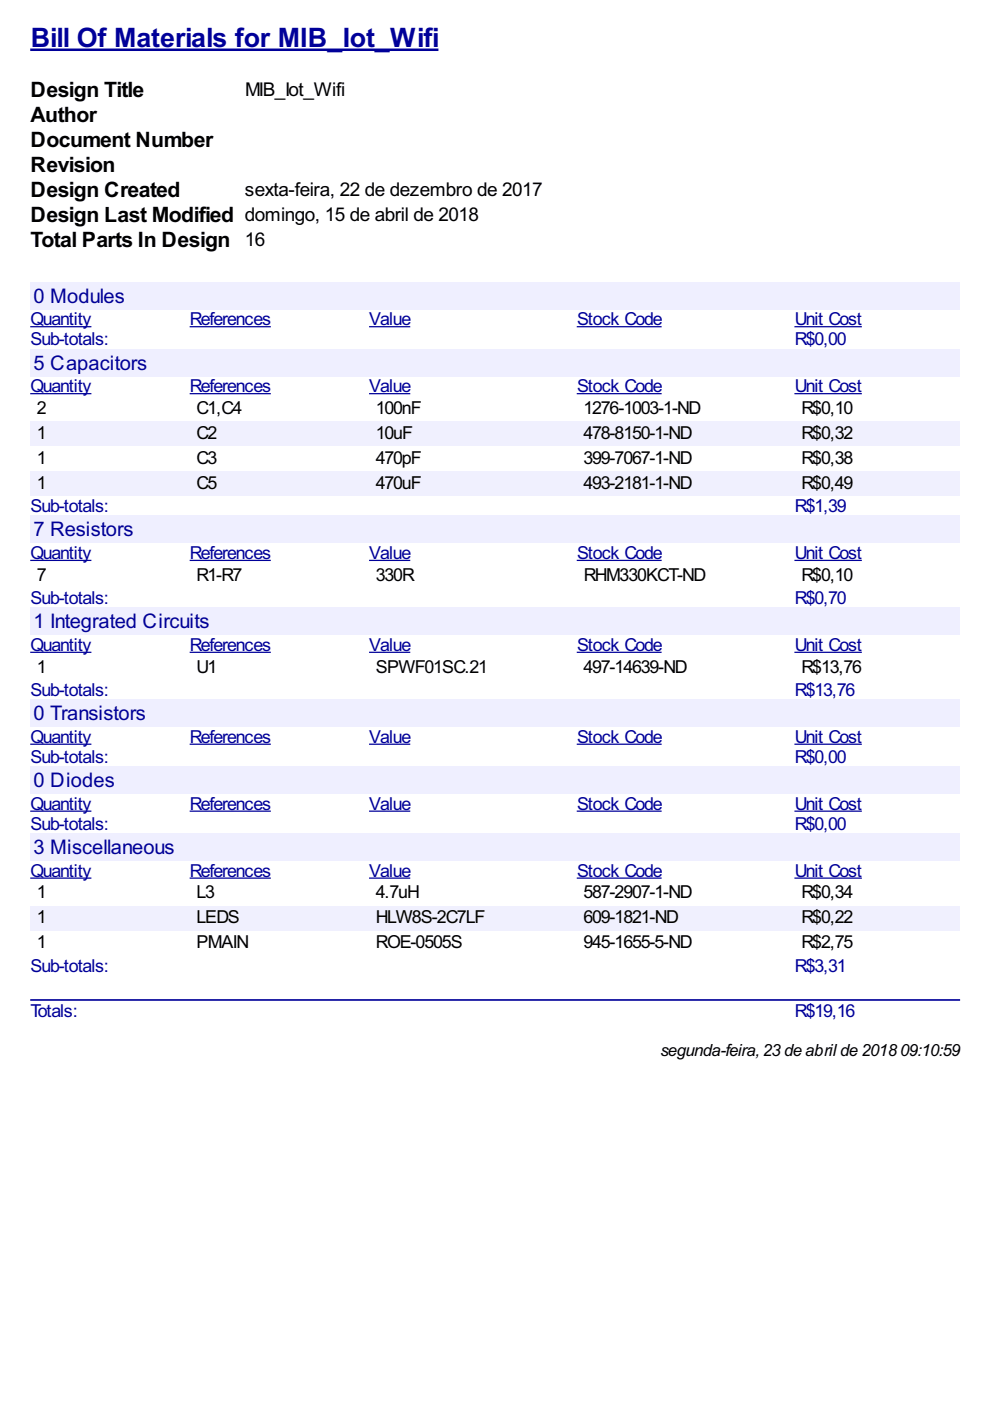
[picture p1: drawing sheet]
<svg xmlns="http://www.w3.org/2000/svg" width="210mm" height="297mm" viewBox="0 0 210 297" stroke-linecap="round" stroke-linejoin="round" font-family="sans-serif">
<defs><g id="words">
<text font-size="6.3" fill="#009" x="6.5" y="10">Bill Of Materials for MIB_Iot_Wifi</text>
<g font-size="5">
<text x="6.5" y="20.6">Design Title</text>
<text x="6.5" y="25.9">Author</text>
<text x="6.5" y="31.2">Document Number</text>
<text x="6.5" y="36.5">Revision</text>
<text x="6.5" y="41.8">Design Created</text>
<text x="6.5" y="47.1">Design Last Modified domingo, 15 de abril de 2018</text>
<text x="6.5" y="52.3">Total Parts In Design 16</text>
</g>
<g font-size="4.8" fill="#009">
<text x="7.1" y="64.2">0 Modules</text>
<text x="7.1" y="78.3">5 Capacitors</text>
<text x="7.1" y="113.7">7 Resistors</text>
<text x="7.1" y="133.2">1 Integrated Circuits</text>
<text x="7.1" y="152.7">0 Transistors</text>
<text x="7.1" y="166.9">0 Diodes</text>
<text x="7.1" y="181.1">3 Miscellaneous</text>
</g>
<g font-size="4.5">
<text x="52" y="20.3">MIB_Iot_Wifi</text>
<text x="51.9" y="41.5">sexta-feira, 22 de dezembro de 2017</text>
</g>
<g font-size="4.2" fill="#009">
<text x="6.5" y="69">Quantity</text>
<text x="40.3" y="69">References</text>
<text x="78.3" y="69">Value</text>
<text x="122.3" y="69">Stock Code</text>
<text x="168.5" y="69">Unit Cost</text>
<text x="6.5" y="73.2">Sub-totals:</text>
<text x="168.5" y="73.2">R$0,00</text>
<text x="6.5" y="83.2">Quantity</text>
<text x="40.3" y="83.2">References</text>
<text x="78.3" y="83.2">Value</text>
<text x="122.3" y="83.2">Stock Code</text>
<text x="168.5" y="83.2">Unit Cost</text>
<text x="6.5" y="108.6">Sub-totals:</text>
<text x="168.5" y="108.6">R$1,39</text>
<text x="6.5" y="118.6">Quantity</text>
<text x="40.3" y="118.6">References</text>
<text x="78.3" y="118.6">Value</text>
<text x="122.3" y="118.6">Stock Code</text>
<text x="168.5" y="118.6">Unit Cost</text>
<text x="6.5" y="128.1">Sub-totals:</text>
<text x="168.5" y="128.1">R$0,70</text>
<text x="6.5" y="138">Quantity</text>
<text x="40.3" y="138">References</text>
<text x="78.3" y="138">Value</text>
<text x="122.3" y="138">Stock Code</text>
<text x="168.5" y="138">Unit Cost</text>
<text x="6.5" y="147.6">Sub-totals:</text>
<text x="168.5" y="147.6">R$13,76</text>
<text x="6.5" y="157.5">Quantity</text>
<text x="6.5" y="161.8">Sub-totals:</text>
<text x="40.3" y="157.5">References</text>
<text x="78.3" y="157.5">Value</text>
<text x="122.3" y="157.5">Stock Code</text>
<text x="168.5" y="157.5">Unit Cost</text>
<text x="168.5" y="161.8">R$0,00</text>
<text x="6.5" y="171.7">Quantity</text>
<text x="40.3" y="171.7">References</text>
<text x="78.3" y="171.7">Value</text>
<text x="122.3" y="171.7">Stock Code</text>
<text x="168.5" y="171.7">Unit Cost</text>
<text x="6.5" y="175.9">Sub-totals:</text>
<text x="168.5" y="175.9">R$0,00</text>
<text x="6.5" y="185.9">Quantity</text>
<text x="40.3" y="185.9">References</text>
<text x="78.3" y="185.9">Value</text>
<text x="122.3" y="185.9">Stock Code</text>
<text x="168.5" y="185.9">Unit Cost</text>
<text x="6.5" y="206">Sub-totals:</text>
<text x="168.5" y="206">R$3,31</text>
<text x="6.5" y="215.6">Totals:</text>
<text x="168.5" y="215.6">R$19,16</text>
</g>
<g font-size="4.2">
<text x="7.8" y="87.8">2</text>
<text x="41.7" y="87.8">C1,C4</text>
<text x="79.7" y="87.8">100nF</text>
<text x="123.7" y="87.8">1276-1003-1-ND</text>
<text x="169.9" y="87.8">R$0,10</text>
<text x="7.8" y="93.1">1</text>
<text x="41.7" y="93.1">C2</text>
<text x="79.7" y="93.1">10uF</text>
<text x="123.7" y="93.1">478-8150-1-ND</text>
<text x="169.9" y="93.1">R$0,32</text>
<text x="7.8" y="98.4">1</text>
<text x="41.7" y="98.4">C3</text>
<text x="79.7" y="98.4">470pF</text>
<text x="123.7" y="98.4">399-7067-1-ND</text>
<text x="169.9" y="98.4">R$0,38</text>
<text x="7.8" y="103.7">1</text>
<text x="41.7" y="103.7">C5</text>
<text x="79.7" y="103.7">470uF</text>
<text x="123.7" y="103.7">493-2181-1-ND</text>
<text x="169.9" y="103.7">R$0,49</text>
<text x="7.8" y="123.1">7</text>
<text x="41.7" y="123.1">R1-R7</text>
<text x="79.7" y="123.1">330R</text>
<text x="123.8" y="123.1">RHM330KCT-ND</text>
<text x="169.9" y="123.1">R$0,10</text>
<text x="7.8" y="142.6">1</text>
<text x="41.7" y="142.6">U1</text>
<text x="79.7" y="142.6">SPWF01SC.21</text>
<text x="123.7" y="142.6">497-14639-ND</text>
<text x="169.9" y="142.6">R$13,76</text>
<text x="7.8" y="190.5">1</text>
<text x="41.7" y="190.5">L3</text>
<text x="79.7" y="190.5">4.7uH</text>
<text x="123.7" y="190.5">587-2907-1-ND</text>
<text x="169.9" y="190.5">R$0,34</text>
<text x="7.8" y="195.8">1</text>
<text x="41.7" y="195.8">LEDS</text>
<text x="79.7" y="195.8">HLW8S-2C7LF</text>
<text x="123.7" y="195.8">609-1821-ND</text>
<text x="169.9" y="195.8">R$0,22</text>
<text x="7.8" y="201.1">1</text>
<text x="41.7" y="201.1">PMAIN</text>
<text x="79.7" y="201.1">ROE-0505S</text>
<text x="123.7" y="201.1">945-1655-5-ND</text>
<text x="169.9" y="201.1">R$2,75</text>
</g>
<text font-size="4" x="140" y="223.8">segunda-feira,23de abrilde 201809:10:59</text>
</g></defs>
<path d="M6.4 10.6h86.6" fill="none" stroke="#009" stroke-width=".53"/>
<g fill="#efefff">
<path d="M6.4 59.8h197.2v5.8h-197.2z"/>
<path d="M6.9 60h19.3v4.8h-19.3z"/>
</g>
<path d="M6.4 69.3h13M40.2 69.3h17.2M78.2 69.3h8.8M122.3 69.3h18M168.4 69.3h14.3" fill="none" stroke="#009" stroke-width=".26"/>
<g fill="#efefff">
<path d="M6.4 74h197.2v5.8h-197.2z"/>
<path d="M6.9 74.3h24.1v4.8h-24.1z"/>
</g>
<path d="M6.4 83.5h13M40.2 83.5h17.2M78.2 83.5h8.8M122.3 83.5h18M168.4 83.5h14.3" fill="none" stroke="#009" stroke-width=".26"/>
<g fill="#f0f0fe">
<path d="M6.4 89.3h33.8v5.3h-33.8z"/>
<path d="M7.7 89.4h1.8v4.2h-1.8z"/>
<path d="M40.2 89.3h38.1v5.3h-38.1z"/>
<path d="M41.6 89.4h4.2v4.2h-4.2z"/>
<path d="M78.3 89.3h44v5.3h-44z"/>
<path d="M79.4 89.4h7.7v4.2h-7.7z"/>
<path d="M122.3 89.3h46.1v5.3h-46.1z"/>
<path d="M123.6 89.4h22.8v4.2h-22.8z"/>
<path d="M168.4 89.3h35.2v5.3h-35.2z"/>
<path d="M169.7 89.4h10.8v4.2h-10.8z"/>
<path d="M6.4 99.9h33.8v5.3h-33.8z"/>
<path d="M7.7 100h1.8v4.2h-1.8z"/>
<path d="M40.2 99.9h38.1v5.3h-38.1z"/>
<path d="M41.6 100h4.2v4.2h-4.2z"/>
<path d="M78.3 99.9h44v5.3h-44z"/>
<path d="M79.4 100h9.5v4.2h-9.5z"/>
<path d="M122.3 99.9h46.1v5.3h-46.1z"/>
<path d="M123.6 100h22.8v4.2h-22.8z"/>
<path d="M168.4 99.9h35.2v5.3h-35.2z"/>
<path d="M169.7 100h10.8v4.2h-10.8z"/>
</g>
<g fill="#efefff">
<path d="M6.4 109.4h197.2v5.7h-197.2z"/>
<path d="M6.9 109.5h21.2v4.8h-21.2z"/>
</g>
<path d="M6.4 118.8h13M40.2 118.8h17.2M78.2 118.8h8.8M122.3 118.8h18M168.4 118.8h14.3" fill="none" stroke="#009" stroke-width=".26"/>
<g fill="#efefff">
<path d="M6.4 128.9h197.2v5.7h-197.2z"/>
<path d="M6.9 129.1h37.3v4.7h-37.3z"/>
</g>
<path d="M6.4 138.3h13M40.2 138.3h17.2M78.2 138.3h8.8M122.3 138.3h18M168.4 138.3h14.3" fill="none" stroke="#009" stroke-width=".26"/>
<g fill="#efefff">
<path d="M6.4 148.4h197.2v5.7h-197.2z"/>
<path d="M6.9 148.6h23.8v4.8h-23.8z"/>
</g>
<path d="M6.4 157.8h13M40.2 157.8h17.2M78.2 157.8h8.8M122.3 157.8h18M168.4 157.8h14.3" fill="none" stroke="#009" stroke-width=".26"/>
<g fill="#efefff">
<path d="M6.4 162.6h197.2v5.7h-197.2z"/>
<path d="M6.9 162.7h17.2v4.7h-17.2z"/>
</g>
<path d="M6.4 172h13M40.2 172h17.2M78.2 172h8.8M122.3 172h18M168.4 172h14.3" fill="none" stroke="#009" stroke-width=".26"/>
<g fill="#efefff">
<path d="M6.4 176.7h197.2v5.8h-197.2z"/>
<path d="M6.9 176.9h29.9v4.8h-29.9z"/>
</g>
<path d="M6.4 186.2h13M40.2 186.2h17.2M78.2 186.2h8.8M122.3 186.2h18M168.4 186.2h14.3" fill="none" stroke="#009" stroke-width=".26"/>
<g fill="#f0f0fe">
<path d="M6.4 192h33.8v5.3h-33.8z"/>
<path d="M7.7 192.3h1.8v4.2h-1.8z"/>
<path d="M40.2 192h38.1v5.3h-38.1z"/>
<path d="M41.6 192.3h9v4.2h-9z"/>
<path d="M78.3 192h44v5.3h-44z"/>
<path d="M79.4 192.3h23v4.2h-23z"/>
<path d="M122.3 192h46.1v5.3h-46.1z"/>
<path d="M123.6 192.3h19.9v4.2h-19.9z"/>
<path d="M168.4 192h35.2v5.3h-35.2z"/>
<path d="M169.7 192.3h10.8v4.2h-10.8z"/>
</g>
<path d="M6.6 212h196.8" fill="none" stroke="#009" stroke-width=".35"/>
<use href="#words"/>
</svg>
